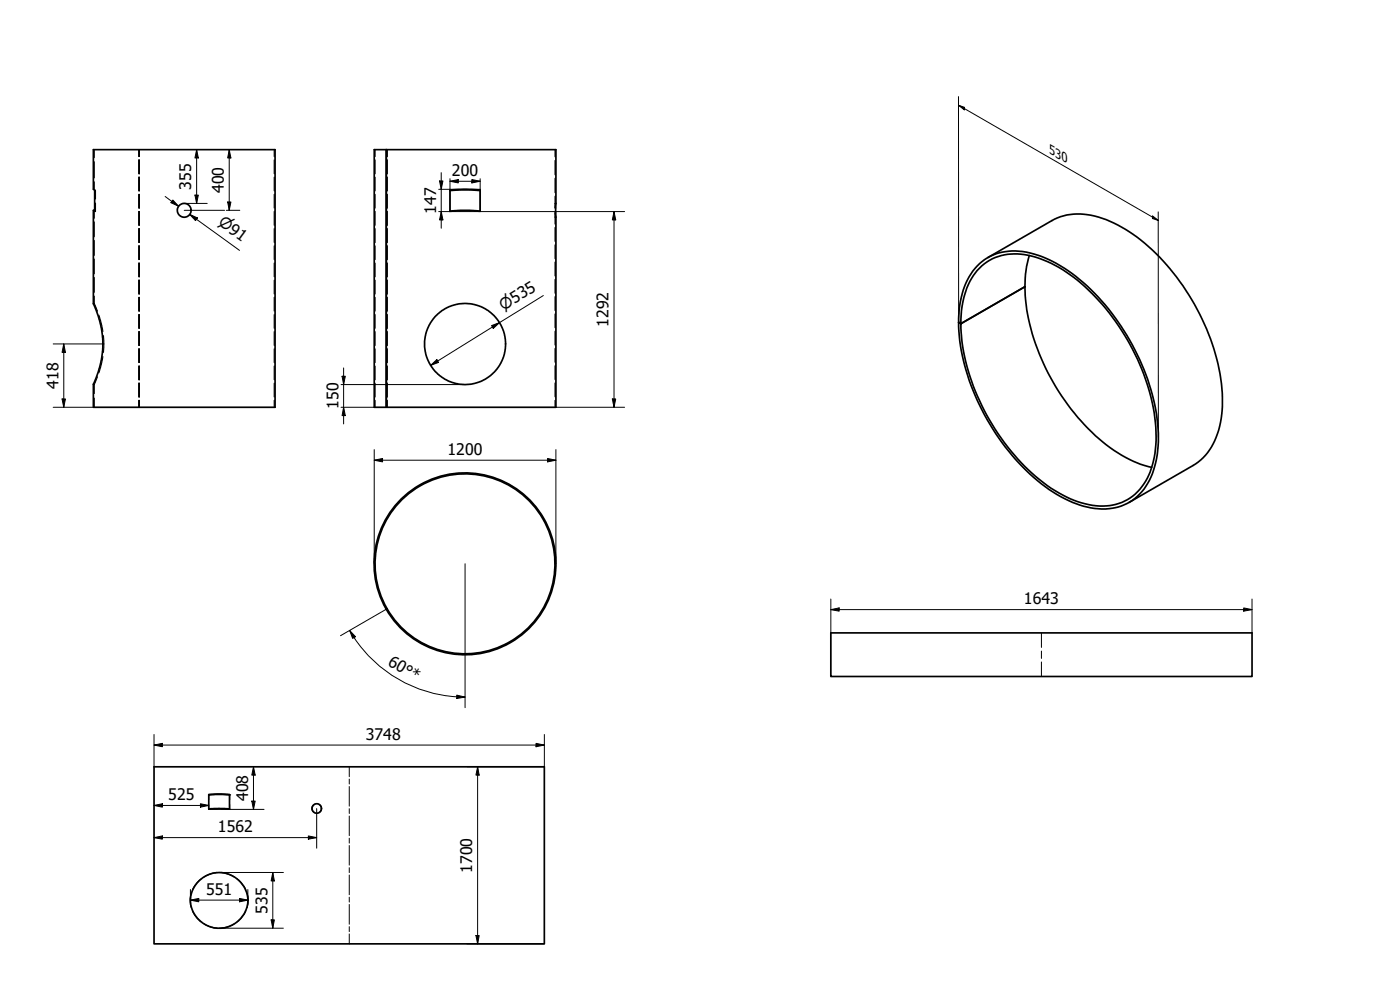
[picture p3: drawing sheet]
<svg xmlns="http://www.w3.org/2000/svg" width="420mm" height="297mm" viewBox="0 0 420 297" stroke-linecap="round" stroke-linejoin="round" font-family="sans-serif">
<defs><g id="words">
<g font-size="4.8">
<text x="135.6" y="52.8">200</text>
<text x="57.4" y="56.9" transform="rotate(-90 57.4 56.9)">355</text>
<text x="67.2" y="57.9" transform="rotate(-90 67.2 57.9)">400</text>
<text x="130.9" y="64.1" transform="rotate(-90 130.9 64.1)">147</text>
<text x="182.7" y="98.1" transform="rotate(-90 182.7 98.1)">1292</text>
<text x="17.5" y="116.7" transform="rotate(-90 17.5 116.7)">418</text>
<text x="101.6" y="122.7" transform="rotate(-90 101.6 122.7)">150</text>
<text x="134.3" y="136.5">1200</text>
<text x="307.3" y="181.3">1643</text>
<text x="116.2" y="199.5" transform="rotate(30 116.2 199.5)">60°*</text>
<text x="109.8" y="221.9">3748</text>
<text x="50.5" y="240.1">525</text>
<text x="74.5" y="240.4" transform="rotate(-90 74.5 240.4)">408</text>
<text x="65.4" y="249.7">1562</text>
<text x="141.7" y="261.9" transform="rotate(-90 141.7 261.9)">1700</text>
<text x="61.8" y="268.5">551</text>
<text x="80.3" y="274.1" transform="rotate(-90 80.3 274.1)">535</text>
</g>
<g font-size="4.6">
<text x="65.2" y="67.3" transform="rotate(36 65.2 67.3)">⌀91</text>
<text x="151.1" y="93.2" transform="rotate(-32 151.1 93.2)">⌀535</text>
</g>
<text font-size="3.9" x="314.8" y="46" transform="rotate(30 314.8 46)">530</text>
</g></defs>
<!-- layer: Hidden (ISO) -->
<g fill="none" stroke="#000" stroke-width=".34">
<path d="M28.3 44.9v2.4M28.3 48.5v4.9M28.3 54.6v2.4M28.4 57l.1 .1M28.6 57.1l.1 2.6M41.7 44.9v2.1M41.7 48v4.1M41.7 53.2v4.1M41.7 58.3v4.1M41.8 44.9v2.1M41.8 48v4.1M41.8 53.2v4.1"/>
<path d="M41.8 58.3v4.1M82.3 44.9v2.1M82.3 48v4.1M82.3 53.2v4.1M82.3 58.3v4.1M112.6 44.9v2.1M112.6 48v4.1M112.6 53.2v4.1M112.6 58.3v4.1M116.2 44.9v2.1M116.2 48v4.1M116.2 53.2v4.1"/>
<path d="M116.2 58.3v4.1M166.6 44.9v2.2M166.6 48.2v4.2M166.6 53.5v4.3M166.6 58.9v2.1M28.3 63.3v2.2M28.3 66.6v4.4M28.3 72.2v4.4M28.3 77.7v4.5M28.4 63.3l.1 .1M28.7 60.9l-.1 2.5M41.7 63.4v4.2"/>
<path d="M41.7 68.6v4.2M41.7 73.8v4.1M41.7 78.9v4.1M41.8 63.4v4.2M41.8 68.6v4.2M41.8 73.8v4.1M41.8 78.9v4.1M82.3 63.4v4.2M82.3 68.6v4.2M82.3 73.8v4.1M82.3 78.9v4.1M112.6 63.4v4.2"/>
<path d="M112.6 68.6v4.2M112.6 73.8v4.1M112.6 78.9v4.1M116.2 63.4v4.2M116.2 68.6v4.2M116.2 73.8v4.1M116.2 78.9v4.1M135 63.3v.1M135 63.4v.1M136.8 63.4l-1.8 .1M137.8 63.3h3.6M142.3 63.4l1.8 .1"/>
<path d="M144.1 63.3v.1M144.1 63.4v.1M166.5 63.8l.1 1.4M166.6 61l-.1 1.4M166.6 61h.1M166.6 65.2h.1M166.6 65.2v2.1M166.6 68.3v4.1M166.6 73.5v4.1M166.6 78.6v4.2M166.8 61h.1M166.8 65.2h.1"/>
<path d="M28 91h.1M28.2 91h.1M28.3 91l1 2.4M28.3 83.3v4.4M28.3 88.8v2.2M29.7 94.6l1.2 4.9M41.7 84.1v4.1M41.7 89.2v4.1M41.7 94.4v4.1M41.7 99.5v4.2M41.8 84.1v4.1M41.8 89.2v4.1"/>
<path d="M41.8 94.4v4.1M41.8 99.5v4.2M82.3 84.1v4.1M82.3 89.2v4.1M82.3 94.4v4.1M82.3 99.5v4.2M112.6 84.1v4.1M112.6 89.2v4.1M112.6 94.4v4.1M112.6 99.5v4.2M116.2 84.1v4.1M116.2 89.2v4.1"/>
<path d="M116.2 94.4v4.1M116.2 99.5v4.2M166.6 83.8v4.2M166.6 89v4.2M166.6 94.2v4.1M166.6 99.4v4.1M28 115.4h.1M28.2 115.4h.1M28.3 115.4v2.7M28.3 119.5v2.7M29.3 113.1l-1 2.3M30.9 107l-1.2 4.9"/>
<path d="M31 100.7v5M41.7 104.7v4.1M41.7 109.8v4.1M41.7 115v4.1M41.8 104.7v4.1M41.8 109.8v4.1M41.8 115v4.1M82.3 104.7v4.1M82.3 109.8v4.1M82.3 115v4.1M112.6 104.7v4.1M112.6 109.8v4.1"/>
<path d="M112.6 115v4.1M116.2 104.7v4.1M116.2 109.8v4.1M116.2 115v4.1M166.6 104.5v4.2M166.6 109.8v4.1M166.6 114.9v4.2M41.7 120.1v2.1M41.8 120.1v2.1M82.3 120.1v2.1M112.6 120.1v2.1M116.2 120.1v2.1"/>
<path d="M166.6 120.1v2.1M166.5 167.1h.1M166.5 171.2h.1M166.7 167.1h.1M166.7 171.2h.1M127.4 193.3v.1M127.4 193.5v.1M135 195.8v.1M135 195.9v.1M144.1 195.8v.1M144.1 195.9v.1M151.7 193.3v.1"/>
<path d="M151.7 193.5v.1M62.6 238.5v1.4M62.7 238.4h.1M68.9 238.5v1.4M68.9 238.4h.1M62.6 241.4v1.4M62.7 242.7v.1M65.2 242.7l-2.6 .2M68.9 242.7v.1M68.9 241.4v1.5l-2.5-.2M94.4 241.3l-.8 1 .1 .8 .7 .7M95.8 241.3l.7 1-.1 .8-.6 .7"/>
<path d="M57.4 268l-.3 1.6 .3 2.7M57.7 273.2l1.4 2.3 1.2 1.1M60.3 263.7l-1.2 1.1-1.4 2.3M61.2 277.2l1.7 .8 2.3 .5M65.2 261.8l-1.5 .2-2.5 1.1M66.3 261.8l1.9 .4 2.1 .9M70.3 277.2l-2.1 1-1.9 .3M71.2 263.7l1.2 1.1 1.4 2.3M73.8 273.2l-1.4 2.3-1.2 1.1M74.2 268l.3 1.6-.3 2.7"/>
</g>
<!-- layer: Visible (ISO) -->
<g fill="none" stroke="#000" stroke-width=".51">
<path d="M28 44.9h54.5v77.3h-54.5v-6.9l1.9-5 .5-2.4 .5-3.5-.1-2.9-.5-3.8-.9-3.1-1.4-3.5v-28l.4 .2v-6.3l-.4-.2zM112.3 44.9h54.5v77.3h-54.5zM115.9 44.9v77.3M135 57.2l3-.2 6.1 .2M135 57l3.9-.2 5.2 .2v6.3l-3.2-.2-5.9 .2zM296.5 77.3l19.2-11.1a19 19 0 0 1 17.4 .2 56 56 0 0 1 23.7 22.1 61.5 61.5 0 0 1 10.1 33.4 22.5 22.5 0 0 1-6.5 16.1l-2.3 1.6-19.2 11.1M308.9 76.7a32.3 32.3 0 0 0-1.3 9.3l-19.2 11.1M287.7 96.7l.7 .4a23.4 23.4 0 0 1 5.6-16.6 16 16 0 0 1 16.8-3.3 46.3 46.3 0 0 1 21.2 15.5 64.7 64.7 0 0 1 14.9 36.9 24.8 24.8 0 0 1-4.8 17.2 15.5 15.5 0 0 1-16.4 4.4 42 42 0 0 1-20.3-13.5 65.8 65.8 0 0 1-17-39.2v-1.4M287.7 96.7a23.4 23.4 0 0 1 6.3-17.6 17 17 0 0 1 17.3-2.6 49.2 49.2 0 0 1 22.3 17.4 66.3 66.3 0 0 1 14 36 25.9 25.9 0 0 1-4.9 17.6 15.6 15.6 0 0 1-16.4 4.6 43.2 43.2 0 0 1-21.5-14.3 67.4 67.4 0 0 1-17.1-39.7v-1.3M287.7 96.8l.7 .3M287.7 96.7v.1M307.6 86a64.8 64.8 0 0 0 16.9 40.4 42.9 42.9 0 0 0 20.1 13.6l1.1 .2"/>
<path d="M115.9 182.8a27.3 27.3 0 0 1 23-40.9 27.3 27.3 0 0 1 25 39.7 27.3 27.3 0 0 1-46.8 3l-1.2-1.8M116.2 182.7a27 27 0 0 0 46.4 .6 27 27 0 0 0-21.6-41.1 27 27 0 0 0-25.8 38.6l1 1.8-.3 .1M116.2 182.7l-.2 .1M249.3 189.9h126.5v13.1h-126.5zM46.2 230.1h117.2v53.1h-117.2zM62.7 238.5h6.2M62.7 238.4l2.3-.2 3.9 .2v4.3l-3.1-.1-3.1 .1zM59.8 264.2l1.1-.9 1.8-.9 1.6-.5 1.5-.1 2.8 .5 1.9 .9 1.1 .9 1.8 2.3 .6 1.3 .4 1.9-.1 1.6-.3 1.4-.8 1.7-1.1 1.5-2.3 1.7-1.6 .7-1.8 .3-2.1-.1-1.4-.4-1.5-.7-1.3-1-2.1-2.5-.6-1.8-.3-1.5 .1-1.6 .5-1.6 .8-1.5z"/>
<circle cx="55.3" cy="63.1" r="2.07"/>
<circle cx="139.6" cy="103.2" r="12.2"/>
<circle cx="95.1" cy="242.6" r="1.41"/>
</g>
<!-- layer: Hidden (ISO) -->
<g fill="#000">
<circle cx="62.6" cy="238.5" r=".17"/>
<circle cx="62.7" cy="238.5" r=".17"/>
<circle cx="68.9" cy="238.5" r=".17"/>
</g>
<!-- layer: Bend Centerline (ISO) -->
<g fill="none" stroke="#000" stroke-width=".3">
<path d="M312.5 189.9v4.4M312.5 195.4v2.2M312.5 198.6v4.4M104.8 230.1v2.9M104.8 233.8v1.4M104.8 236v5.9M104.8 242.6v1.5M104.8 244.8v5.9M104.8 251.5v1.5M104.8 253.7v5.9M104.8 260.3v1.5M104.8 262.5v6"/>
<path d="M104.8 269.2v1.5M104.8 271.4v5.9M104.8 278v1.5M104.8 280.2v3"/>
</g>
<!-- layer: Sketch Geometry (ISO) -->
<path d="M135 56.8h9.1v6.7h-9.1zM139.6 169.1v27.1" fill="none" stroke="#000" stroke-width=".3"/>
<!-- layer: Dimension (ISO) -->
<g fill="none" stroke="#000" stroke-width=".3">
<path d="M287.7 31.6l1.7 .6v.8zM287.7 31.6l59.9 34.6M287.7 29v67.7M49.6 59l4 2.9M58.5 58.5h1l-.5 2.5zM59 44.9l.5 2.5h-1zM59 44.9v16.1M68.8 44.9l.5 2.5h-1zM68.8 44.9v18.2M131.9 54.3h1l-.5 2.5zM132.4 51.8v16.7M135 54.4l2.5-.5v1z"/>
<path d="M135 53.6v3.2h-3.3M135 54.4h9.1M141.6 53.9l2.5 .5-2.5 .5zM144.1 53.6v3.2M51.9 60l1.7 1.9-2.3-1.1zM55.3 63.1h12.1M55.3 61h6.9M56.9 64.3l2.4 1.1-.6 .8zM59 65.8l-2.1-1.5 15 10.8M67.9 63.1h4.1M68.3 60.6h1l-.5 2.5zM131.7 63.5h3.3"/>
<path d="M132.4 63.5l.5 2.5h-1zM144.1 63.5h43.4M184.3 63.5l.5 2.5h-1zM184.3 63.5v58.7M345.9 64.8l1.7 1.4-1.7-.6zM347.6 63.6v67.7M147.5 97.7l2.4-.9-1.9 1.7zM163.1 88.7l-33.9 20.9M16 103.2h15.2M18.6 119.7h1l-.5 2.5zM19.1 103.2l.5 2.5h-1zM19.1 103.2v19"/>
<path d="M102.4 115.4h37.2M102.7 112.9h.9l-.5 2.5zM103.1 110.4v16.8M129.2 109.6l1.9-1.7 .5 .8zM183.8 119.7h1l-.5 2.5zM16 122.2h12M102.4 122.2h9.9M103.1 122.2l.5 2.5h-.9zM112.3 138.1l2.5-.5v1zM112.3 138.1h54.5M112.3 134.9v34.2M164.3 137.6l2.5 .5-2.5 .5z"/>
<path d="M166.8 122.2h20.7M166.8 134.9v34.2M249.3 179.7v10.2M375.8 179.7v10.2M104.9 189.2l1.8 1.8-.9 .5zM104.9 189.2a39.9 39.9 0 0 0 34.7 20M116 182.8l-13.8 7.9M139.6 196.2v16.1M249.3 182.9l2.5-.5v1zM249.3 182.9h126.5M373.3 182.4l2.5 .5-2.5 .5zM137.1 208.6l2.5 .6-2.5 .4z"/>
<path d="M46.2 223.5l2.5-.5v1.1zM46.2 223.5h117.2M46.2 220.4v9.7M76.1 230.1l.5 2.5h-1zM76.1 230.1v12.8M143.3 230.1l.5 2.5h-1zM143.3 230.1v53.1M160.9 223l2.5 .5-2.5 .6zM163.4 220.4v9.7h-23.2M46.2 241.7l2.5-.5v1zM46.2 251.3l2.5-.5v1zM46.2 241.7h16.5"/>
<path d="M46.2 251.3h48.8M60.2 241.2l2.5 .5-2.5 .5zM62.6 242.9h16.6M75.6 240.4h1l-.5 2.5zM92.5 250.8l2.5 .5-2.5 .5zM95 242.6v11.9M57.1 270.1l2.5-.5v1zM57.1 270.1h17.3M57.1 266.9v3.3M65.8 278.5h19.2M65.8 261.8h19.2M71.9 269.6l2.5 .5-2.5 .5z"/>
<path d="M74.4 266.9v3.3M81.4 276h.9l-.4 2.5zM81.9 261.8l.4 2.5h-.9zM81.9 261.8v16.7M140.2 283.2h23.2M142.8 280.7h1l-.5 2.5z"/>
</g>
<g fill="#000">
<path d="M287.7 31.6l1.7 .6v.8zM58.5 58.5h1l-.5 2.5zM59 44.9l.5 2.5h-1zM68.8 44.9l.5 2.5h-1zM131.9 54.3h1l-.5 2.5zM135 54.4l2.5-.5v1zM141.6 53.9l2.5 .5-2.5 .5zM51.9 60l1.7 1.9-2.3-1.1zM56.9 64.3l2.4 1.1-.6 .8zM68.3 60.6h1l-.5 2.5zM132.4 63.5l.5 2.5h-1zM184.3 63.5l.5 2.5h-1z"/>
<path d="M345.9 64.8l1.7 1.4-1.7-.6zM147.5 97.7l2.4-.9-1.9 1.7zM18.6 119.7h1l-.5 2.5zM19.1 103.2l.5 2.5h-1zM102.7 112.9h.9l-.5 2.5zM129.2 109.6l1.9-1.7 .5 .8zM183.8 119.7h1l-.5 2.5zM103.1 122.2l.5 2.5h-.9zM112.3 138.1l2.5-.5v1zM164.3 137.6l2.5 .5-2.5 .5zM104.9 189.2l1.8 1.8-.9 .5zM249.3 182.9l2.5-.5v1z"/>
<path d="M373.3 182.4l2.5 .5-2.5 .5zM137.1 208.6l2.5 .6-2.5 .4zM46.2 223.5l2.5-.5v1.1zM76.1 230.1l.5 2.5h-1zM143.3 230.1l.5 2.5h-1zM160.9 223l2.5 .5-2.5 .6zM46.2 241.7l2.5-.5v1zM46.2 251.3l2.5-.5v1zM60.2 241.2l2.5 .5-2.5 .5zM75.6 240.4h1l-.5 2.5zM92.5 250.8l2.5 .5-2.5 .5zM57.1 270.1l2.5-.5v1z"/>
<path d="M71.9 269.6l2.5 .5-2.5 .5zM81.4 276h.9l-.4 2.5zM81.9 261.8l.4 2.5h-.9zM142.8 280.7h1l-.5 2.5z"/>
</g>
<use href="#words"/>
</svg>
